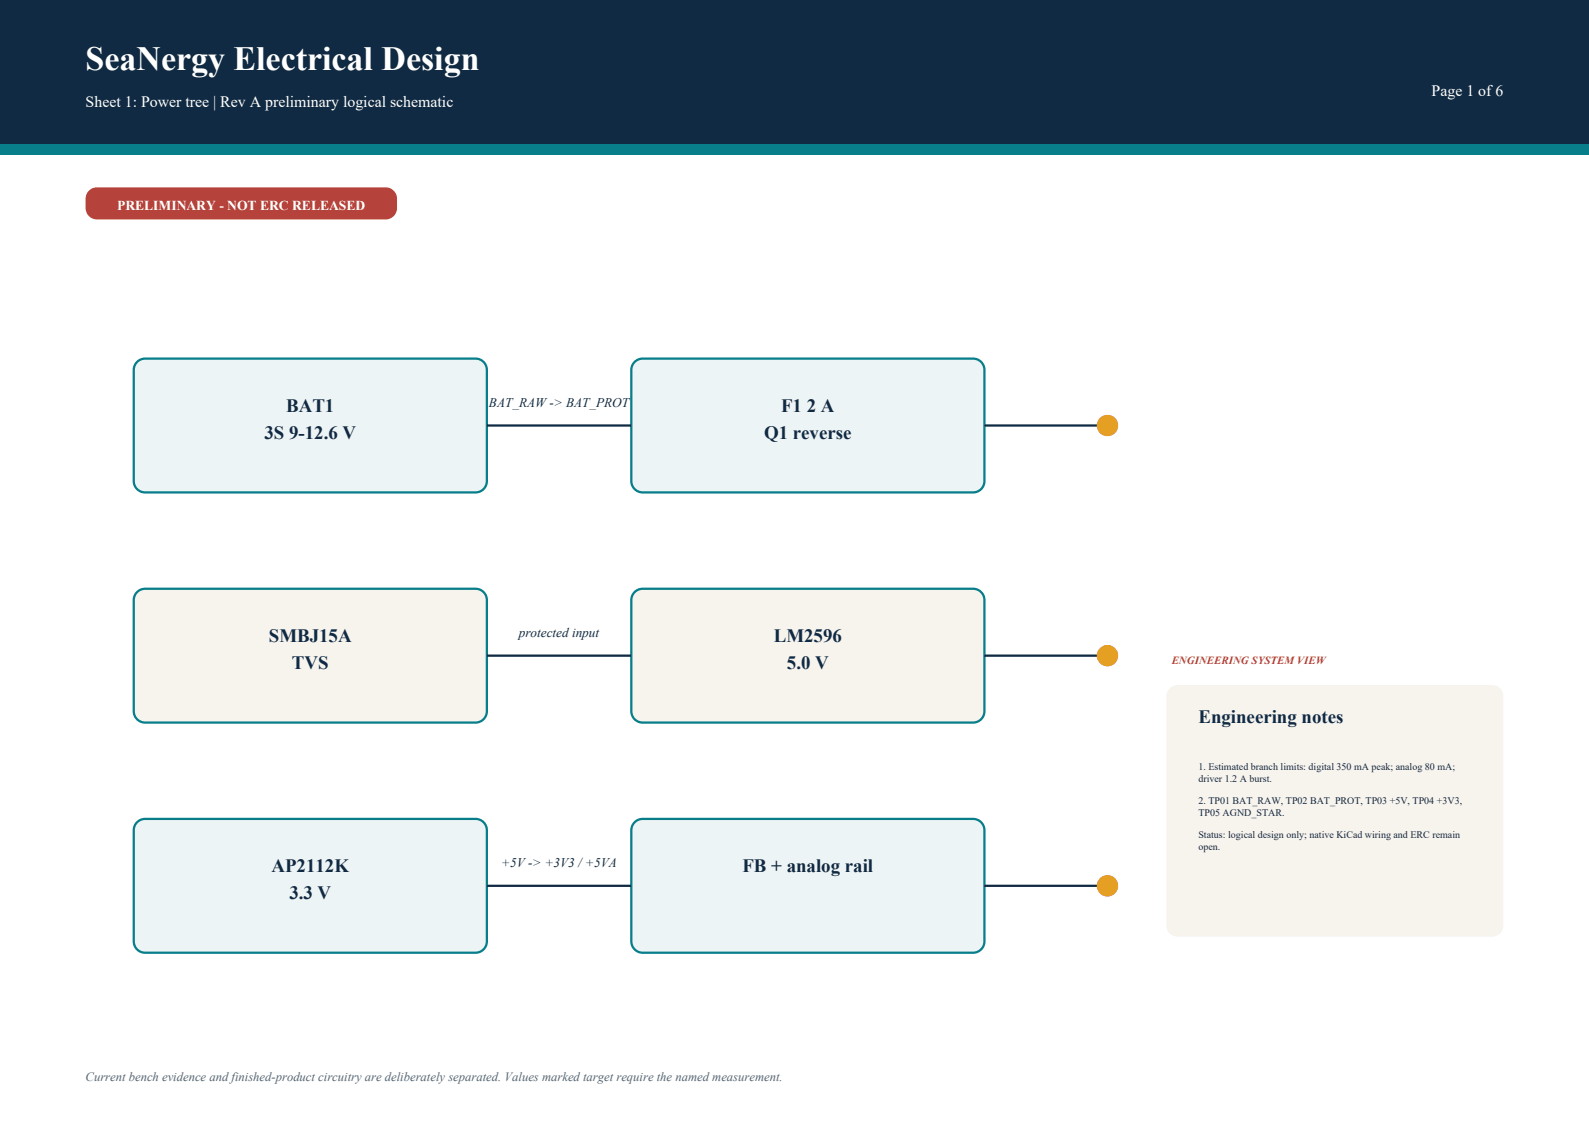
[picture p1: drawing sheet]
<svg xmlns="http://www.w3.org/2000/svg" width="297mm" height="210mm" viewBox="0 0 297 210" stroke-linecap="round" stroke-linejoin="round" font-family="sans-serif">
<defs><g id="words">
<text font-size="6.3" fill="#fff" x="16" y="13">SeaNergy Electrical Design</text>
<g font-size="3.5" fill="#102a43">
<text x="53.5" y="77">BAT1</text>
<text x="146" y="77">F1 2 A</text>
<text x="49.4" y="82">3S 9-12.6 V</text>
<text x="142.8" y="82">Q1 reverse</text>
<text x="50.3" y="120">SMBJ15A</text>
<text x="144.6" y="120">LM2596</text>
<text x="54.6" y="125">TVS</text>
<text x="147.1" y="125">5.0 V</text>
<text x="224" y="135">Engineering notes</text>
<text x="50.7" y="163">AP2112K</text>
<text x="138.8" y="163">FB + analog rail</text>
<text x="54.1" y="168">3.3 V</text>
</g>
<g font-size="3" fill="#fff">
<text x="267.6" y="18">Page 1 of 6</text>
<text x="16" y="20">Sheet 1: Power tree | Rev A preliminary logical schematic</text>
</g>
<text font-size="2.5" fill="#fff" x="21.9" y="39.2">PRELIMINARY - NOT ERC RELEASED</text>
<g font-size="2.5" fill="#102a43">
<text x="91.4" y="76">BAT_RAW -&gt; BAT_PROT</text>
<text x="97" y="119">protected input</text>
<text x="93.7" y="162">+5V -&gt; +3V3 / +5VA</text>
</g>
<text font-size="2.4" fill="#566573" x="16" y="202">Current bench evidence and finished-product circuitry are deliberately separated. Values marked target require the named measurement.</text>
<text font-size="2" fill="#b6423c" x="219" y="124">ENGINEERING SYSTEM VIEW</text>
<g font-size="1.9" fill="#1d2733">
<text x="224" y="143.9">1. Estimated branch limits: digital 350 mA peak; analog 80 mA;</text>
<text x="224" y="146.1">driver 1.2 A burst.</text>
<text x="224" y="150.2">2. TP01 BAT_RAW, TP02 BAT_PROT, TP03 +5V, TP04 +3V3,</text>
<text x="224" y="152.4">TP05 AGND_STAR.</text>
<text x="224" y="156.6">Status: logical design only; native KiCad wiring and ERC remain</text>
<text x="224" y="158.8">open.</text>
</g>
</g></defs>
<path d="M0 0h297v27h-297z" fill-rule="evenodd" fill="#102a43"/>
<path d="M0 27h297v2h-297z" fill-rule="evenodd" fill="#087e8b"/>
<path d="M16.6 35.6l1-.5 .5-.1h54a2.12 2.12 0 0 1 2.1 2.1 3.5 3.5 0 0 1-.6 3.3l-.9 .5-.6 .1h-54a2.12 2.12 0 0 1-2.1-2.1 3.5 3.5 0 0 1 .6-3.3z" fill-rule="evenodd" fill="#b6423c"/>
<g fill="#edf4f6" stroke="#087e8b" stroke-width=".42">
<path d="M25.6 67.6l1-.5 .5-.1h61.8a2.12 2.12 0 0 1 2.1 2.1v20.8a2.12 2.12 0 0 1-2.1 2.1h-61.8a2.12 2.12 0 0 1-2.1-2.1v-20.8l.1-.5z" fill-rule="evenodd"/>
<path d="M118.6 67.6l1-.5 .5-.1h61.8a2.12 2.12 0 0 1 2.1 2.1v20.8a2.12 2.12 0 0 1-2.1 2.1h-61.8a2.12 2.12 0 0 1-2.1-2.1v-20.8l.1-.5z" fill-rule="evenodd"/>
</g>
<path d="M91 79.5h27M184 79.5h23" fill="none" stroke="#102a43" stroke-width=".42"/>
<circle cx="207" cy="79.5" r="2" fill="#e59f23"/>
<g fill="#f7f4ed" stroke="#087e8b" stroke-width=".42">
<path d="M25.6 110.6l1-.5 .5-.1h61.8a2.12 2.12 0 0 1 2.1 2.1v20.8a2.12 2.12 0 0 1-2.1 2.1h-61.8a2.12 2.12 0 0 1-2.1-2.1v-20.8l.1-.5z" fill-rule="evenodd"/>
<path d="M118.6 110.6l1-.5 .5-.1h61.8a2.12 2.12 0 0 1 2.1 2.1v20.8a2.12 2.12 0 0 1-2.1 2.1h-61.8a2.12 2.12 0 0 1-2.1-2.1v-20.8l.1-.5z" fill-rule="evenodd"/>
</g>
<path d="M91 122.5h27M184 122.5h23" fill="none" stroke="#102a43" stroke-width=".42"/>
<circle cx="207" cy="122.5" r="2" fill="#e59f23"/>
<g fill="#edf4f6" stroke="#087e8b" stroke-width=".42">
<path d="M25.6 153.6l1-.5 .5-.1h61.8a2.12 2.12 0 0 1 2.1 2.1v20.8a2.12 2.12 0 0 1-2.1 2.1h-61.8a2.12 2.12 0 0 1-2.1-2.1v-20.8l.1-.5z" fill-rule="evenodd"/>
<path d="M118.6 153.6l1-.5 .5-.1h61.8a2.12 2.12 0 0 1 2.1 2.1v20.8a2.12 2.12 0 0 1-2.1 2.1h-61.8a2.12 2.12 0 0 1-2.1-2.1v-20.8l.1-.5z" fill-rule="evenodd"/>
</g>
<path d="M91 165.5h27M184 165.5h23" fill="none" stroke="#102a43" stroke-width=".42"/>
<circle cx="207" cy="165.5" r="2" fill="#e59f23"/>
<path d="M218.6 128.6l1-.5 .5-.1h58.8a2.12 2.12 0 0 1 2.1 2.1v42.8a2.12 2.12 0 0 1-2.1 2.1h-58.8a2.12 2.12 0 0 1-2.1-2.1v-42.8l.1-.5z" fill-rule="evenodd" fill="#f7f4ed"/>
<use href="#words"/>
</svg>
